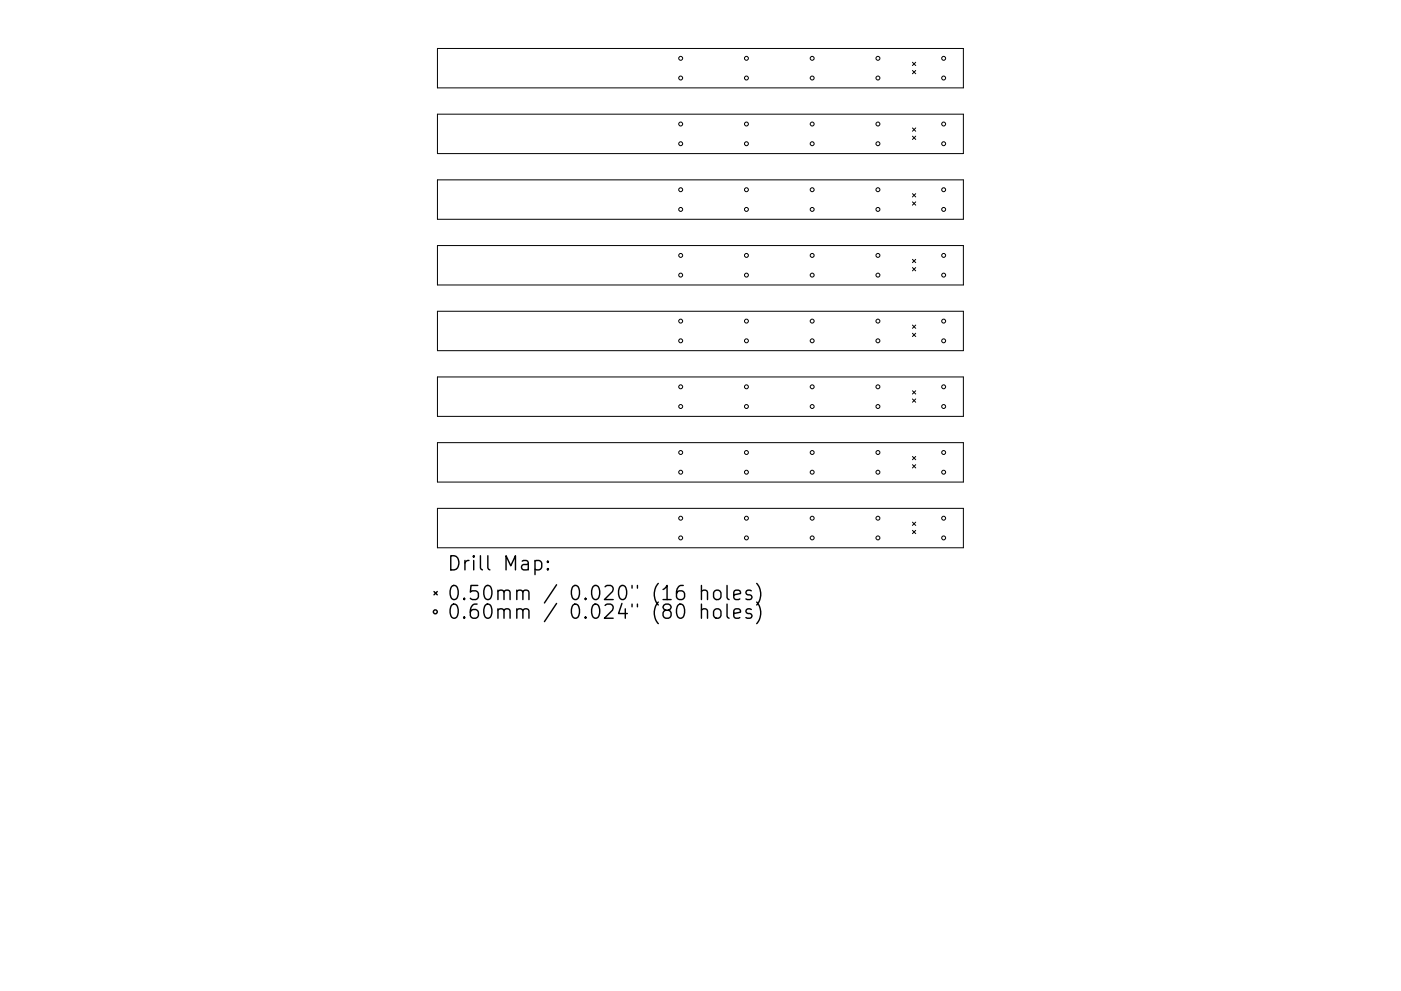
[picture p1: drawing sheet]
<svg xmlns="http://www.w3.org/2000/svg" width="297mm" height="210mm" viewBox="0 0 297 210" stroke-linecap="round" stroke-linejoin="round" font-family="sans-serif">
<defs><g id="words">
<g font-size="4.2">
<text x="94.7" y="121.1">Drill Map:</text>
<text x="94.7" y="127.4">0.50mm / 0.020&quot; (16 holes)</text>
<text x="94.7" y="131.3">0.60mm / 0.024&quot; (80 holes)</text>
</g>
</g></defs>
<g fill="none" stroke="#000" stroke-width=".21">
<path d="M92.7 10.3h111.6v8.3h-111.6zM193.5 13.2l.7 .7M193.5 15l.7 .6M194.2 13.2l-.7 .7M194.2 15l-.7 .6M92.7 38.2h111.6v8.3h-111.6zM92.7 24.2h111.6v8.4h-111.6zM193.5 27.1l.7 .7M193.5 28.9l.7 .7M194.2 27.1l-.7 .7M194.2 28.9l-.7 .7M92.7 52.1h111.6v8.4h-111.6z"/>
<path d="M193.5 41.1l.7 .7M193.5 42.8l.7 .7M193.5 55l.7 .7M193.5 56.8l.7 .7M194.2 41.1l-.7 .7M194.2 42.8l-.7 .7M194.2 55l-.7 .7M194.2 56.8l-.7 .7M92.7 80h111.6v8.3h-111.6zM92.7 66h111.6v8.4h-111.6zM193.5 69l.7 .7M193.5 70.7l.7 .7"/>
<path d="M194.2 69l-.7 .7M194.2 70.7l-.7 .7M92.7 93.9h111.6v8.4h-111.6zM193.5 82.9l.7 .7M193.5 84.6l.7 .7M193.5 96.8l.7 .7M193.5 98.6l.7 .7M194.2 82.9l-.7 .7M194.2 84.6l-.7 .7M194.2 96.8l-.7 .7M194.2 98.6l-.7 .7M92.7 107.9h111.6v8.3h-111.6z"/>
<path d="M193.5 110.8l.7 .7M193.5 112.5l.7 .7M194.2 110.8l-.7 .7M194.2 112.5l-.7 .7"/>
<circle cx="144.3" cy="16.6" r=".42"/>
<circle cx="144.3" cy="12.4" r=".42"/>
<circle cx="158.3" cy="16.6" r=".42"/>
<circle cx="158.3" cy="12.4" r=".42"/>
<circle cx="172.2" cy="16.6" r=".42"/>
<circle cx="172.2" cy="12.4" r=".42"/>
<circle cx="186.1" cy="16.6" r=".42"/>
<circle cx="186.1" cy="12.4" r=".42"/>
<circle cx="200.1" cy="16.6" r=".42"/>
<circle cx="200.1" cy="12.4" r=".42"/>
<circle cx="144.3" cy="30.5" r=".42"/>
<circle cx="144.3" cy="26.3" r=".42"/>
<circle cx="158.3" cy="30.5" r=".42"/>
<circle cx="158.3" cy="26.3" r=".42"/>
<circle cx="172.2" cy="30.5" r=".42"/>
<circle cx="172.2" cy="26.3" r=".42"/>
<circle cx="186.1" cy="30.5" r=".42"/>
<circle cx="186.1" cy="26.3" r=".42"/>
<circle cx="200.1" cy="30.5" r=".42"/>
<circle cx="200.1" cy="26.3" r=".42"/>
<circle cx="144.3" cy="44.4" r=".42"/>
<circle cx="144.3" cy="58.4" r=".42"/>
<circle cx="144.3" cy="54.2" r=".42"/>
<circle cx="144.3" cy="40.3" r=".42"/>
<circle cx="158.3" cy="44.4" r=".42"/>
<circle cx="158.3" cy="58.4" r=".42"/>
<circle cx="158.3" cy="54.2" r=".42"/>
<circle cx="158.3" cy="40.3" r=".42"/>
<circle cx="172.2" cy="44.4" r=".42"/>
<circle cx="172.2" cy="58.4" r=".42"/>
<circle cx="172.2" cy="54.2" r=".42"/>
<circle cx="172.2" cy="40.3" r=".42"/>
<circle cx="186.1" cy="44.4" r=".42"/>
<circle cx="186.1" cy="58.4" r=".42"/>
<circle cx="186.1" cy="54.2" r=".42"/>
<circle cx="186.1" cy="40.3" r=".42"/>
<circle cx="200.1" cy="44.4" r=".42"/>
<circle cx="200.1" cy="58.4" r=".42"/>
<circle cx="200.1" cy="54.2" r=".42"/>
<circle cx="200.1" cy="40.3" r=".42"/>
<circle cx="144.3" cy="68.1" r=".42"/>
<circle cx="144.3" cy="72.3" r=".42"/>
<circle cx="158.3" cy="68.1" r=".42"/>
<circle cx="158.3" cy="72.3" r=".42"/>
<circle cx="172.2" cy="68.1" r=".42"/>
<circle cx="172.2" cy="72.3" r=".42"/>
<circle cx="186.1" cy="68.1" r=".42"/>
<circle cx="186.1" cy="72.3" r=".42"/>
<circle cx="200.1" cy="68.1" r=".42"/>
<circle cx="200.1" cy="72.3" r=".42"/>
<circle cx="144.3" cy="82.1" r=".42"/>
<circle cx="144.3" cy="96" r=".42"/>
<circle cx="144.3" cy="86.2" r=".42"/>
<circle cx="158.3" cy="82.1" r=".42"/>
<circle cx="158.3" cy="96" r=".42"/>
<circle cx="158.3" cy="86.2" r=".42"/>
<circle cx="172.2" cy="82.1" r=".42"/>
<circle cx="172.2" cy="96" r=".42"/>
<circle cx="172.2" cy="86.2" r=".42"/>
<circle cx="186.1" cy="82.1" r=".42"/>
<circle cx="186.1" cy="96" r=".42"/>
<circle cx="186.1" cy="86.2" r=".42"/>
<circle cx="200.1" cy="96" r=".42"/>
<circle cx="200.1" cy="82.1" r=".42"/>
<circle cx="200.1" cy="86.2" r=".42"/>
<circle cx="144.3" cy="109.9" r=".42"/>
<circle cx="144.3" cy="100.2" r=".42"/>
<circle cx="144.3" cy="114.1" r=".42"/>
<circle cx="158.3" cy="109.9" r=".42"/>
<circle cx="158.3" cy="100.2" r=".42"/>
<circle cx="158.3" cy="114.1" r=".42"/>
<circle cx="172.2" cy="109.9" r=".42"/>
<circle cx="172.2" cy="100.2" r=".42"/>
<circle cx="172.2" cy="114.1" r=".42"/>
<circle cx="186.1" cy="109.9" r=".42"/>
<circle cx="186.1" cy="100.2" r=".42"/>
<circle cx="186.1" cy="114.1" r=".42"/>
<circle cx="200.1" cy="109.9" r=".42"/>
<circle cx="200.1" cy="100.2" r=".42"/>
<circle cx="200.1" cy="114.1" r=".42"/>
</g>
<g fill="none" stroke="#000" stroke-width=".3">
<path d="M113.4 119.1l.9-.2 .6 .6v.8l-.3 .5-.3 .1-.9-.1M116.1 119.1l.2 .1-.2 .1-.1-.1 .1-.1v.2M92 125.5l.7 .7M92.7 125.5l-.7 .7M116.1 120.6l.2 .2-.2 .1-.1-.1 .1-.2v.3M148.7 125.5a.74 .74 0 0 1 1.3 .1v1.6M148.7 129.5a.75 .75 0 0 1 1.3 .1v1.6M148.7 124.2v3M148.7 128.2v3M151.4 125.5a.81 .81 0 0 1 .8-.3 .81 .81 0 0 1 .7 .6v.8a.81 .81 0 0 1-.8 .6 .81 .81 0 0 1-.8-.6v-.8zM151.6 129.3a.81 .81 0 0 1 1.3 .4v.9a.81 .81 0 0 1-.8 .6 .81 .81 0 0 1-.8-.6v-.9zM154.1 124.2v2.6l.5 .4"/>
<path d="M154.1 128.2v2.5l.5 .5M155.6 126.2l1.4-.3-.1-.5-.9-.2-.4 .4v1.2l.1 .3 .3 .1 .9-.1M155.6 130.2l1.4-.3-.1-.6-.9-.1-.4 .4v1.1l.1 .3 .3 .2 .9-.2M159.3 125.4l-.7-.2-.5 .4 .2 .5 1 .3 .1 .2-.1 .5-.3 .1-.9-.1M159.3 129.3l-.7-.1-.5 .4 .2 .4 1 .3 .1 .3-.1 .4-.3 .2-.9-.2M160.4 123.8a3.4 3.4 0 0 1 0 4.6M160.4 127.7a3.4 3.4 0 0 1 0 4.6"/>
<circle cx="92.3" cy="129.8" r=".42"/>
</g>
<use href="#words"/>
</svg>
